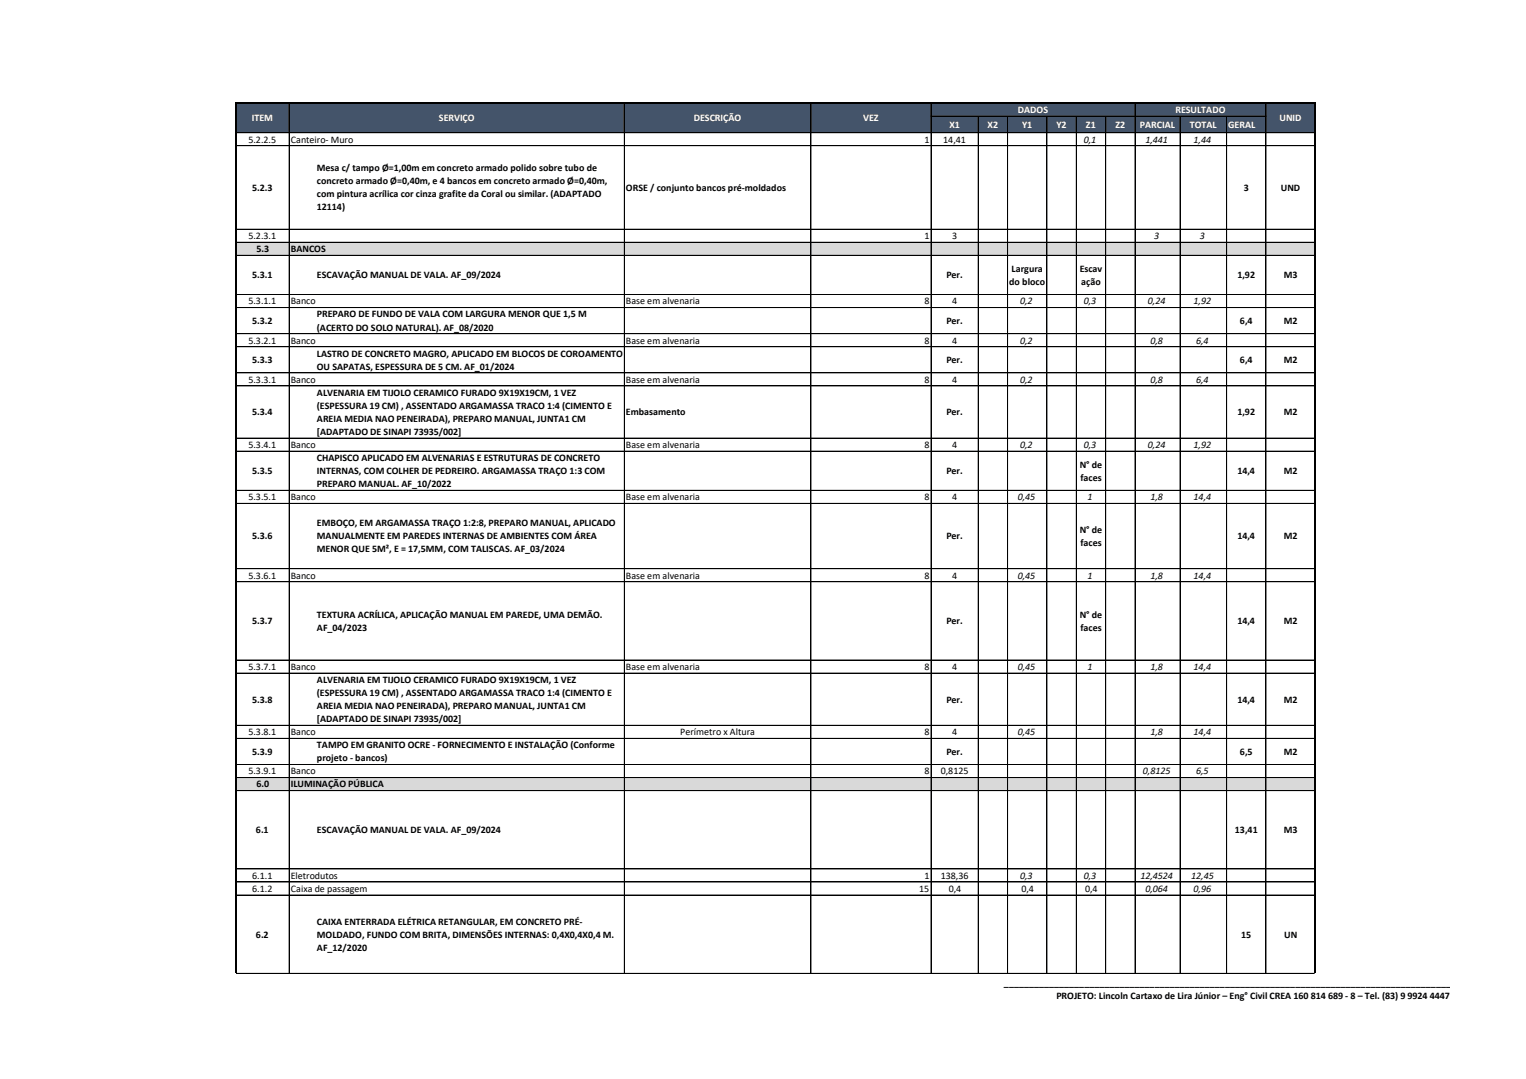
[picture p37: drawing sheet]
<svg xmlns="http://www.w3.org/2000/svg" width="594mm" height="420mm" viewBox="0 0 594 420" stroke-linecap="round" stroke-linejoin="round" font-family="sans-serif">
<defs><g id="words">
<g font-size="3.9" fill="#fff">
<text x="98.1" y="47">ITEM</text>
<text x="170.9" y="47">SERVIÇO</text>
<text x="270.1" y="47">DESCRIÇÃO</text>
<text x="336.1" y="47">VEZ</text>
<text x="396.3" y="43.9">DADOS</text>
<text x="457.6" y="43.9">RESULTADO</text>
<text x="498.2" y="47">UNID</text>
<text x="369.6" y="49.7">X1</text>
<text x="384.5" y="49.7">X2</text>
<text x="397.9" y="49.7">Y1</text>
<text x="411.3" y="49.7">Y2</text>
<text x="422.8" y="49.7">Z1</text>
<text x="434.2" y="49.7">Z2</text>
<text x="443.8" y="49.7">PARCIAL</text>
<text x="463.2" y="49.7">TOTAL</text>
<text x="478.2" y="49.7">GERAL</text>
</g>
<g font-size="3.9">
<text x="96.7" y="55.5">5.2.2.5</text>
<text x="113.2" y="55.5">Canteiro- Muro</text>
<text x="359.9" y="55.5">1</text>
<text x="367.2" y="55.5">14,41</text>
<text x="422" y="55.5">0,1</text>
<text x="445.9" y="55.5">1,441</text>
<text x="464.7" y="55.5">1,44</text>
<text x="123.4" y="66.7">Mesa c/ tampo Ø=1,00m em concreto armado polido sobre tubo de</text>
<text x="123.4" y="71.7">concreto armado Ø=0,40m, e 4 bancos em concreto armado Ø=0,40m,</text>
<text x="98.2" y="74.3">5.2.3</text>
<text x="123.4" y="76.8">com pintura acrílica cor cinza grafite da Coral ou similar. (ADAPTADO</text>
<text x="243.7" y="74.3">ORSE / conjunto bancos pré-moldados</text>
<text x="484.2" y="74.3">3</text>
<text x="498.7" y="74.3">UND</text>
<text x="123.4" y="81.9">12114)</text>
<text x="96.7" y="93.1">5.2.3.1</text>
<text x="359.9" y="93.1">1</text>
<text x="370.6" y="93.1">3</text>
<text x="449.3" y="93.1">3</text>
<text x="467.2" y="93.1">3</text>
<text x="99.8" y="98.1">5.3</text>
<text x="113.2" y="98.1">BANCOS</text>
<text x="393.8" y="105.8">Largura</text>
<text x="420.3" y="105.8">Escav</text>
<text x="98.2" y="108.3">5.3.1</text>
<text x="123.4" y="108.3">ESCAVAÇÃO MANUAL DE VALA. AF_09/2024</text>
<text x="368.4" y="108.3">Per.</text>
<text x="392.9" y="110.9">do bloco</text>
<text x="420.9" y="110.9">ação</text>
<text x="481.7" y="108.3">1,92</text>
<text x="499.8" y="108.3">M3</text>
<text x="96.7" y="118.5">5.3.1.1</text>
<text x="113.2" y="118.5">Banco</text>
<text x="243.7" y="118.5">Base em alvenaria</text>
<text x="359.9" y="118.5">8</text>
<text x="370.6" y="118.5">4</text>
<text x="397.1" y="118.5">0,2</text>
<text x="422" y="118.5">0,3</text>
<text x="446.9" y="118.5">0,24</text>
<text x="464.7" y="118.5">1,92</text>
<text x="123.4" y="123.6">PREPARO DE FUNDO DE VALA COM LARGURA MENOR QUE 1,5 M</text>
<text x="98.2" y="126.1">5.3.2</text>
<text x="123.4" y="128.6">(ACERTO DO SOLO NATURAL). AF_08/2020</text>
<text x="368.4" y="126.1">Per.</text>
<text x="482.8" y="126.1">6,4</text>
<text x="499.8" y="126.1">M2</text>
<text x="96.7" y="133.7">5.3.2.1</text>
<text x="113.2" y="133.7">Banco</text>
<text x="243.7" y="133.7">Base em alvenaria</text>
<text x="359.9" y="133.7">8</text>
<text x="370.6" y="133.7">4</text>
<text x="397.1" y="133.7">0,2</text>
<text x="447.9" y="133.7">0,8</text>
<text x="465.7" y="133.7">6,4</text>
<text x="98.2" y="141.3">5.3.3</text>
<text x="123.4" y="138.8">LASTRO DE CONCRETO MAGRO, APLICADO EM BLOCOS DE COROAMENTO</text>
<text x="123.4" y="143.9">OU SAPATAS, ESPESSURA DE 5 CM. AF_01/2024</text>
<text x="368.4" y="141.3">Per.</text>
<text x="482.8" y="141.3">6,4</text>
<text x="499.8" y="141.3">M2</text>
<text x="96.7" y="149">5.3.3.1</text>
<text x="113.2" y="149">Banco</text>
<text x="243.7" y="149">Base em alvenaria</text>
<text x="359.9" y="149">8</text>
<text x="370.6" y="149">4</text>
<text x="397.1" y="149">0,2</text>
<text x="447.9" y="149">0,8</text>
<text x="465.7" y="149">6,4</text>
<text x="123.4" y="154">ALVENARIA EM TIJOLO CERAMICO FURADO 9X19X19CM, 1 VEZ</text>
<text x="98.2" y="161.7">5.3.4</text>
<text x="123.4" y="159.1">(ESPESSURA 19 CM) , ASSENTADO ARGAMASSA TRACO 1:4 (CIMENTO E</text>
<text x="243.7" y="161.7">Embasamento</text>
<text x="368.4" y="161.7">Per.</text>
<text x="481.7" y="161.7">1,92</text>
<text x="499.8" y="161.7">M2</text>
<text x="123.4" y="164.2">AREIA MEDIA NAO PENEIRADA), PREPARO MANUAL, JUNTA1 CM</text>
<text x="123.4" y="169.3">[ADAPTADO DE SINAPI 73935/002]</text>
<text x="96.7" y="174.4">5.3.4.1</text>
<text x="113.2" y="174.4">Banco</text>
<text x="123.4" y="179.5">CHAPISCO APLICADO EM ALVENARIAS E ESTRUTURAS DE CONCRETO</text>
<text x="243.7" y="174.4">Base em alvenaria</text>
<text x="359.9" y="174.4">8</text>
<text x="370.6" y="174.4">4</text>
<text x="397.1" y="174.4">0,2</text>
<text x="422" y="174.4">0,3</text>
<text x="446.9" y="174.4">0,24</text>
<text x="464.7" y="174.4">1,92</text>
<text x="98.2" y="184.5">5.3.5</text>
<text x="123.4" y="184.5">INTERNAS, COM COLHER DE PEDREIRO. ARGAMASSA TRAÇO 1:3 COM</text>
<text x="368.4" y="184.5">Per.</text>
<text x="420.3" y="182">N° de</text>
<text x="481.7" y="184.5">14,4</text>
<text x="499.8" y="184.5">M2</text>
<text x="123.4" y="189.6">PREPARO MANUAL. AF_10/2022</text>
<text x="420.6" y="187.1">faces</text>
<text x="96.7" y="194.7">5.3.5.1</text>
<text x="113.2" y="194.7">Banco</text>
<text x="243.7" y="194.7">Base em alvenaria</text>
<text x="359.9" y="194.7">8</text>
<text x="370.6" y="194.7">4</text>
<text x="396.2" y="194.7">0,45</text>
<text x="423.4" y="194.7">1</text>
<text x="447.9" y="194.7">1,8</text>
<text x="464.7" y="194.7">14,4</text>
<text x="98.2" y="209.9">5.3.6</text>
<text x="123.4" y="204.9">EMBOÇO, EM ARGAMASSA TRAÇO 1:2:8, PREPARO MANUAL, APLICADO</text>
<text x="123.4" y="209.9">MANUALMENTE EM PAREDES INTERNAS DE AMBIENTES COM ÁREA</text>
<text x="368.4" y="209.9">Per.</text>
<text x="420.3" y="207.4">N° de</text>
<text x="481.7" y="209.9">14,4</text>
<text x="499.8" y="209.9">M2</text>
<text x="123.4" y="215">MENOR QUE 5M², E = 17,5MM, COM TALISCAS. AF_03/2024</text>
<text x="420.6" y="212.5">faces</text>
<text x="96.7" y="225.2">5.3.6.1</text>
<text x="113.2" y="225.2">Banco</text>
<text x="243.7" y="225.2">Base em alvenaria</text>
<text x="359.9" y="225.2">8</text>
<text x="370.6" y="225.2">4</text>
<text x="396.2" y="225.2">0,45</text>
<text x="423.4" y="225.2">1</text>
<text x="447.9" y="225.2">1,8</text>
<text x="464.7" y="225.2">14,4</text>
<text x="98.2" y="243">5.3.7</text>
<text x="123.4" y="240.4">TEXTURA ACRÍLICA, APLICAÇÃO MANUAL EM PAREDE, UMA DEMÃO.</text>
<text x="123.4" y="245.5">AF_04/2023</text>
<text x="368.4" y="243">Per.</text>
<text x="420.3" y="240.4">N° de</text>
<text x="420.6" y="245.5">faces</text>
<text x="481.7" y="243">14,4</text>
<text x="499.8" y="243">M2</text>
<text x="96.7" y="260.7">5.3.7.1</text>
<text x="113.2" y="260.7">Banco</text>
<text x="243.7" y="260.7">Base em alvenaria</text>
<text x="359.9" y="260.7">8</text>
<text x="370.6" y="260.7">4</text>
<text x="396.2" y="260.7">0,45</text>
<text x="423.4" y="260.7">1</text>
<text x="447.9" y="260.7">1,8</text>
<text x="464.7" y="260.7">14,4</text>
<text x="123.4" y="265.8">ALVENARIA EM TIJOLO CERAMICO FURADO 9X19X19CM, 1 VEZ</text>
<text x="98.2" y="273.4">5.3.8</text>
<text x="123.4" y="270.9">(ESPESSURA 19 CM) , ASSENTADO ARGAMASSA TRACO 1:4 (CIMENTO E</text>
<text x="123.4" y="276">AREIA MEDIA NAO PENEIRADA), PREPARO MANUAL, JUNTA1 CM</text>
<text x="368.4" y="273.4">Per.</text>
<text x="481.7" y="273.4">14,4</text>
<text x="499.8" y="273.4">M2</text>
<text x="123.4" y="281.1">[ADAPTADO DE SINAPI 73935/002]</text>
<text x="96.7" y="286.1">5.3.8.1</text>
<text x="113.2" y="286.1">Banco</text>
<text x="264.8" y="286.1">Perímetro x Altura</text>
<text x="359.9" y="286.1">8</text>
<text x="370.6" y="286.1">4</text>
<text x="396.2" y="286.1">0,45</text>
<text x="447.9" y="286.1">1,8</text>
<text x="464.7" y="286.1">14,4</text>
<text x="98.2" y="293.8">5.3.9</text>
<text x="123.4" y="291.2">TAMPO EM GRANITO OCRE - FORNECIMENTO E INSTALAÇÃO (Conforme</text>
<text x="368.4" y="293.8">Per.</text>
<text x="482.8" y="293.8">6,5</text>
<text x="499.8" y="293.8">M2</text>
<text x="123.4" y="296.3">projeto - bancos)</text>
<text x="96.7" y="301.4">5.3.9.1</text>
<text x="113.2" y="301.4">Banco</text>
<text x="359.9" y="301.4">8</text>
<text x="366.3" y="301.4">0,8125</text>
<text x="445" y="301.4">0,8125</text>
<text x="465.7" y="301.4">6,5</text>
<text x="99.8" y="306.5">6.0</text>
<text x="113.2" y="306.5">ILUMINAÇÃO PÚBLICA</text>
<text x="99.7" y="324.3">6.1</text>
<text x="123.4" y="324.3">ESCAVAÇÃO MANUAL DE VALA. AF_09/2024</text>
<text x="480.8" y="324.3">13,41</text>
<text x="499.8" y="324.3">M3</text>
<text x="98.2" y="342">6.1.1</text>
<text x="98.2" y="347.1">6.1.2</text>
<text x="113.2" y="342">Eletrodutos</text>
<text x="113.2" y="347.1">Caixa de passagem</text>
<text x="357.8" y="347.1">15</text>
<text x="359.9" y="342">1</text>
<text x="366.3" y="342">138,36</text>
<text x="369.4" y="347.1">0,4</text>
<text x="397.1" y="342">0,3</text>
<text x="397.6" y="347.1">0,4</text>
<text x="422" y="342">0,3</text>
<text x="422.5" y="347.1">0,4</text>
<text x="444" y="342">12,4524</text>
<text x="445.9" y="347.1">0,064</text>
<text x="463.8" y="342">12,45</text>
<text x="464.7" y="347.1">0,96</text>
<text x="123.4" y="359.8">CAIXA ENTERRADA ELÉTRICA RETANGULAR, EM CONCRETO PRÉ-</text>
<text x="99.7" y="364.9">6.2</text>
<text x="123.4" y="364.9">MOLDADO, FUNDO COM BRITA, DIMENSÕES INTERNAS: 0,4X0,4X0,4 M.</text>
<text x="483.3" y="364.9">15</text>
<text x="499.9" y="364.9">UN</text>
<text x="123.4" y="370">AF_12/2020</text>
<text x="390.9" y="383.6">_________________________________________________________________________________________</text>
<text x="411.3" y="388.7">PROJETO: Lincoln Cartaxo de Lira Júnior – Eng° Civil CREA 160 814 689 - 8 – Tel. (83) 9 9924 4447</text>
</g>
</g></defs>
<path d="M91.8 40.3h420.3v11.4h-420.3z" fill-rule="evenodd" fill="#44546a"/>
<g fill="#000">
<path d="M91.4 39.8h.6v11.9h-.6z" fill-rule="evenodd"/>
<path d="M92 39.8h420.4v.7h-420.4z" fill-rule="evenodd"/>
<path d="M511.7 40.5h.7v11.2h-.7z" fill-rule="evenodd"/>
</g>
<g fill="none" stroke="#000" stroke-width=".39">
<path d="M92 51.6h419.7M112.6 40.5v11.2M243.1 40.5v11.2M315.7 40.5v11.2M362.5 40.5v11.2M362.5 45.3h130.4M380.8 45.3v6.4M392.3 45.3v6.4M407.6 45.3v6.4M419 45.3v6.4M430.5 45.3v6.4M441.9 40.5v11.2"/>
<path d="M459.4 45.3v6.4M477.5 45.3v6.4M492.9 40.5v11.2"/>
</g>
<g fill="#d9d9d9">
<path d="M91.8 94.3h420.3v5.1h-420.3z" fill-rule="evenodd"/>
<path d="M91.8 302.6h420.3v5.1h-420.3z" fill-rule="evenodd"/>
</g>
<g fill="#fff">
<path d="M112.5 338.2h130.6v5.1h-130.6z" fill-rule="evenodd"/>
<path d="M112.5 343.2h130.6v5.2h-130.6z" fill-rule="evenodd"/>
</g>
<g fill="#000">
<path d="M91.4 51.6h.6v327.3h-.6z" fill-rule="evenodd"/>
<path d="M511.7 51.6h.7v327.3h-.7z" fill-rule="evenodd"/>
</g>
<g fill="none" stroke="#000" stroke-width=".39">
<path d="M92 51.6h419.7M92 56.7h419.7M112.6 51.7v327.2M243.1 51.7v327.2M315.7 51.7v327.2M362.5 51.7v327.2M380.8 51.7v327.2M392.3 51.7v327.2M407.6 51.7v327.2M419 51.7v327.2M430.5 51.7v327.2M441.9 51.7v327.2"/>
<path d="M459.4 51.7v327.2M477.5 51.7v327.2M492.9 51.7v327.2M92 89.2h419.7M92 94.3h419.7M92 99.4h419.7M92 114.6h419.7M92 119.7h419.7M92 129.9h419.7M92 134.9h419.7M92 145.1h419.7M92 150.2h419.7"/>
<path d="M92 170.5h419.7M92 175.6h419.7M92 190.8h419.7M92 195.9h419.7M92 221.3h419.7M92 226.4h419.7M92 256.9h419.7M92 262h419.7M92 282.3h419.7M92 287.4h419.7M92 297.5h419.7M92 302.6h419.7"/>
<path d="M92 307.7h419.7M92 338.2h419.7M92 343.3h419.7M92 348.4h419.7M92 378.8h419.7"/>
</g>
<use href="#words"/>
</svg>
